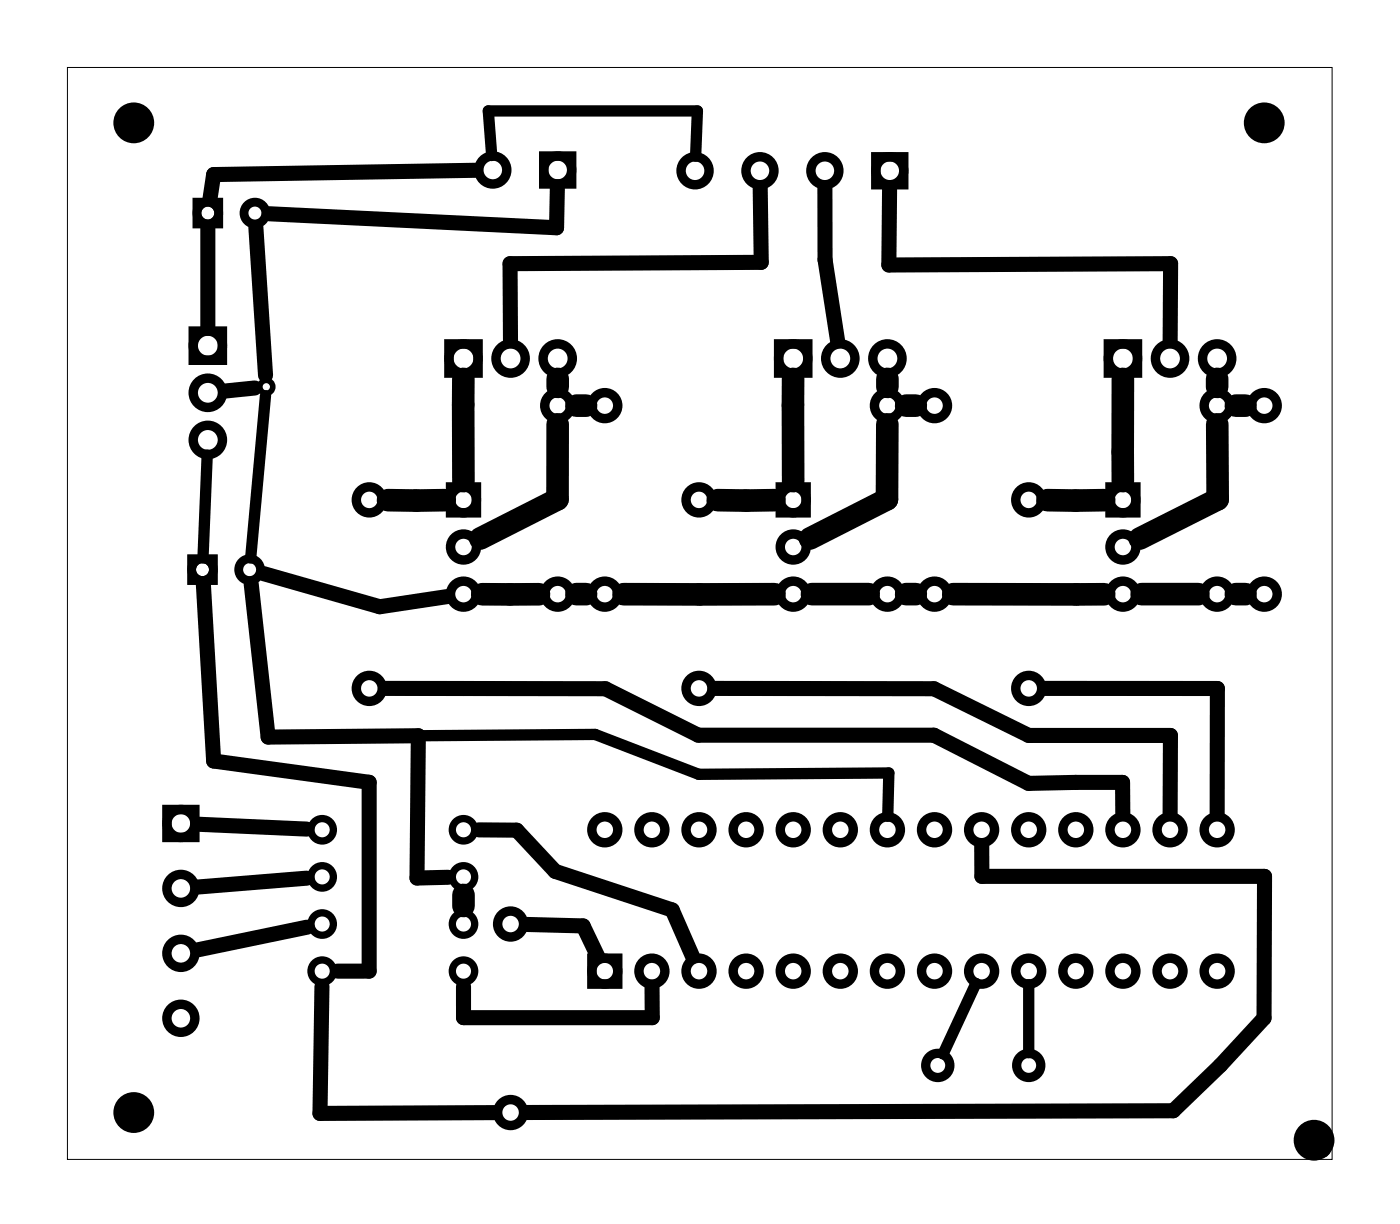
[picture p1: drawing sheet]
<svg xmlns="http://www.w3.org/2000/svg" width="75mm" height="66mm" viewBox="0 0 75 66" stroke-linecap="round" stroke-linejoin="round" font-family="sans-serif">
<path d="M3.6 3.6h68.2v58.9h-68.2z" fill="none" stroke="#000" stroke-width=".05"/>
<g fill="none" stroke="#000" stroke-width=".3">
<circle cx="14.4" cy="20.8" r=".35"/>
<circle cx="71.3" cy="61.9" r=".35"/>
</g>
<g fill="none" stroke="#000" stroke-width=".51">
<path d="M10.4 17.8h1.6v1.6h-1.6zM24.2 18.5h1.6v1.6h-1.6zM29.3 8.4h1.5v1.5h-1.5zM42 18.5h1.6v1.6h-1.6zM47.2 8.4h1.5v1.6h-1.5zM59.8 18.5h1.5v1.6h-1.5zM24.3 26.2h1.4v1.4h-1.4zM42.1 26.2h1.4v1.4h-1.4zM59.9 26.2h1.4v1.4h-1.4zM9 43.6h1.5v1.5h-1.5zM31.9 51.6h1.4v1.4h-1.4z"/>
<circle cx="11.2" cy="18.6" r=".79"/>
<circle cx="25" cy="19.3" r=".79"/>
<circle cx="26.6" cy="9.2" r=".75"/>
<circle cx="27.5" cy="19.3" r=".79"/>
<circle cx="30.1" cy="9.2" r=".75"/>
<circle cx="30.1" cy="19.3" r=".79"/>
<circle cx="37.5" cy="9.2" r=".75"/>
<circle cx="41" cy="9.2" r=".75"/>
<circle cx="42.8" cy="19.3" r=".79"/>
<circle cx="44.5" cy="9.2" r=".75"/>
<circle cx="45.3" cy="19.3" r=".79"/>
<circle cx="47.9" cy="19.3" r=".79"/>
<circle cx="48" cy="9.2" r=".75"/>
<circle cx="60.6" cy="19.3" r=".79"/>
<circle cx="63.1" cy="19.3" r=".79"/>
<circle cx="65.6" cy="19.3" r=".79"/>
<circle cx="11.2" cy="21.2" r=".79"/>
<circle cx="11.2" cy="23.7" r=".79"/>
<circle cx="19.9" cy="26.9" r=".7"/>
<circle cx="19.9" cy="37.1" r=".7"/>
<circle cx="25" cy="29.5" r=".7"/>
<circle cx="25" cy="26.9" r=".7"/>
<circle cx="25" cy="32" r=".7"/>
<circle cx="30.1" cy="21.9" r=".7"/>
<circle cx="30.1" cy="32" r=".7"/>
<circle cx="32.6" cy="21.9" r=".7"/>
<circle cx="32.6" cy="32" r=".7"/>
<circle cx="37.7" cy="26.9" r=".7"/>
<circle cx="37.7" cy="37.1" r=".7"/>
<circle cx="42.8" cy="26.9" r=".7"/>
<circle cx="42.8" cy="29.5" r=".7"/>
<circle cx="42.8" cy="32" r=".7"/>
<circle cx="47.9" cy="21.9" r=".7"/>
<circle cx="47.9" cy="32" r=".7"/>
<circle cx="50.4" cy="21.9" r=".7"/>
<circle cx="50.4" cy="32" r=".7"/>
<circle cx="55.5" cy="26.9" r=".7"/>
<circle cx="55.5" cy="37.1" r=".7"/>
<circle cx="60.6" cy="26.9" r=".7"/>
<circle cx="60.6" cy="29.5" r=".7"/>
<circle cx="60.6" cy="32" r=".7"/>
<circle cx="65.6" cy="21.9" r=".7"/>
<circle cx="65.6" cy="32" r=".7"/>
<circle cx="68.2" cy="21.9" r=".7"/>
<circle cx="68.2" cy="32" r=".7"/>
<circle cx="9.8" cy="54.9" r=".75"/>
<circle cx="9.8" cy="44.4" r=".75"/>
<circle cx="9.8" cy="51.4" r=".75"/>
<circle cx="9.8" cy="47.9" r=".75"/>
<circle cx="27.5" cy="49.8" r=".7"/>
<circle cx="27.5" cy="60" r=".7"/>
<circle cx="32.6" cy="44.7" r=".7"/>
<circle cx="32.6" cy="52.3" r=".7"/>
<circle cx="35.2" cy="44.7" r=".7"/>
<circle cx="35.2" cy="52.3" r=".7"/>
<circle cx="37.7" cy="44.7" r=".7"/>
<circle cx="37.7" cy="52.3" r=".7"/>
<circle cx="40.2" cy="44.7" r=".7"/>
<circle cx="40.2" cy="52.3" r=".7"/>
<circle cx="42.8" cy="44.7" r=".7"/>
<circle cx="42.8" cy="52.3" r=".7"/>
<circle cx="45.3" cy="44.7" r=".7"/>
<circle cx="45.3" cy="52.3" r=".7"/>
<circle cx="47.9" cy="44.7" r=".7"/>
<circle cx="47.9" cy="52.3" r=".7"/>
<circle cx="50.4" cy="44.7" r=".7"/>
<circle cx="50.4" cy="52.3" r=".7"/>
<circle cx="52.9" cy="44.7" r=".7"/>
<circle cx="52.9" cy="52.3" r=".7"/>
<circle cx="55.5" cy="44.7" r=".7"/>
<circle cx="55.5" cy="52.3" r=".7"/>
<circle cx="58" cy="44.7" r=".7"/>
<circle cx="58" cy="52.3" r=".7"/>
<circle cx="60.6" cy="44.7" r=".7"/>
<circle cx="60.6" cy="52.3" r=".7"/>
<circle cx="63.1" cy="44.7" r=".7"/>
<circle cx="63.1" cy="52.3" r=".7"/>
<circle cx="65.6" cy="44.7" r=".7"/>
<circle cx="65.6" cy="52.3" r=".7"/>
</g>
<g fill="none" stroke="#000" stroke-width=".48">
<circle cx="11.2" cy="11.5" r=".59"/>
<circle cx="13.7" cy="11.5" r=".59"/>
<circle cx="10.9" cy="30.7" r=".59"/>
<circle cx="13.5" cy="30.7" r=".59"/>
</g>
<g fill="#000">
<path d="M10.4 10.7h1.6v1.6h-1.6zM10.9 11.5a.35 .35 0 0 0 .7 0 .35 .35 0 0 0-.7 0z"/>
<path d="M10.1 29.9h1.6v1.6h-1.6zM10.6 30.7a.35 .35 0 0 0 .7 0 .35 .35 0 0 0-.7 0z"/>
</g>
<g fill="#000">
<circle cx="7.2" cy="6.6" r="1.1"/>
<circle cx="68.2" cy="6.6" r="1.1"/>
<circle cx="7.2" cy="60" r="1.1"/>
<circle cx="70.9" cy="61.5" r="1.1"/>
</g>
<g fill="none" stroke="#000" stroke-width=".5">
<circle cx="50.6" cy="57.4" r=".65"/>
<circle cx="55.5" cy="57.4" r=".65"/>
</g>
<g fill="none" stroke="#000" stroke-width=".39">
<circle cx="17.4" cy="52.3" r=".6"/>
<circle cx="17.4" cy="47.3" r=".6"/>
<circle cx="17.4" cy="49.8" r=".6"/>
<circle cx="17.4" cy="44.7" r=".6"/>
<circle cx="25" cy="52.3" r=".6"/>
<circle cx="25" cy="49.8" r=".6"/>
<circle cx="25" cy="47.3" r=".6"/>
<circle cx="25" cy="44.7" r=".6"/>
</g>
<path d="M26.5 8.4l-.2-2.4h11.3l-.1 2.4M11.2 24.5l-.3 5.6M14.3 21.3l-.8 8.8M22.6 39.7l9.5-.1 5.6 2.1h10.2v2.3M52.6 53l-1.7 3.8M55.5 53.1v3.6" fill="none" stroke="#000" stroke-width=".61"/>
<g fill="none" stroke="#000" stroke-width=".81">
<path d="M11.2 12.3v5.4M13.8 12.3l.5 7.9M25.7 9.2l-14.2 .2-.2 1.3M30.1 10.1l-.1 2.2-15.5-.8M41 10.1l.1 4-13.6 .1v4.2M44.5 10.1v3.9l.7 4.4M48 10.1l-.1 4.2 15.2-.1v4.2M11 31.5l.5 9.5 8.4 1.2v10.1h-1.7M13.5 31.5l1 8.2h8.1l-.1 7.6h1.7M13.7 20.9l-1.5 .2M14.2 30.9l6.3 1.8 3.6-.5M20.8 37.1h11.8l5.1 2.5h12.7l5.1 2.6h5v1.7"/>
<path d="M38.6 37.1h11.8l5.1 2.5h7.6v4.3M56.3 37.1h9.3v6.8M10.7 44.4l5.8 .3M16.5 47.3l-5.8 .5M16.6 50l-5.9 1.2M17.4 53.2l-.1 6.8h9.4M25 53.2v1.6h10.2v-1.6M25.8 44.7h2.1l2 2.3 6.3 2 1.1 2.5M28.4 49.8l3 .1 .8 1.7M52.9 45.6v1.6h15.3v7.7l-2.4 2.5-2.5 2.5-34.9 .1"/>
</g>
<g fill="none" stroke="#000" stroke-width="1.2">
<path d="M20.9 27h3.1M25 20.4v5.5M29.1 32h-3.1M30.1 22.9v4l-4.2 2.1M30.1 20.4v.5M31.1 32h.5M31.1 21.9h.5M33.6 32h8.2M38.7 27h3.1M42.8 20.4v5.5M43.8 32h3M47.8 22.9v4l-4.1 2.1"/>
<path d="M47.9 20.4v.5M48.9 32h.5M48.9 21.9h.5M51.4 32h8.1M56.5 27h3M60.6 20.4l-.1 5.5M61.6 32h3M65.6 20.4v.5M65.6 22.9l.1 4-4.2 2.1M66.6 32h.6M66.6 21.9h.6M25 48.2v.6"/>
</g>
</svg>
